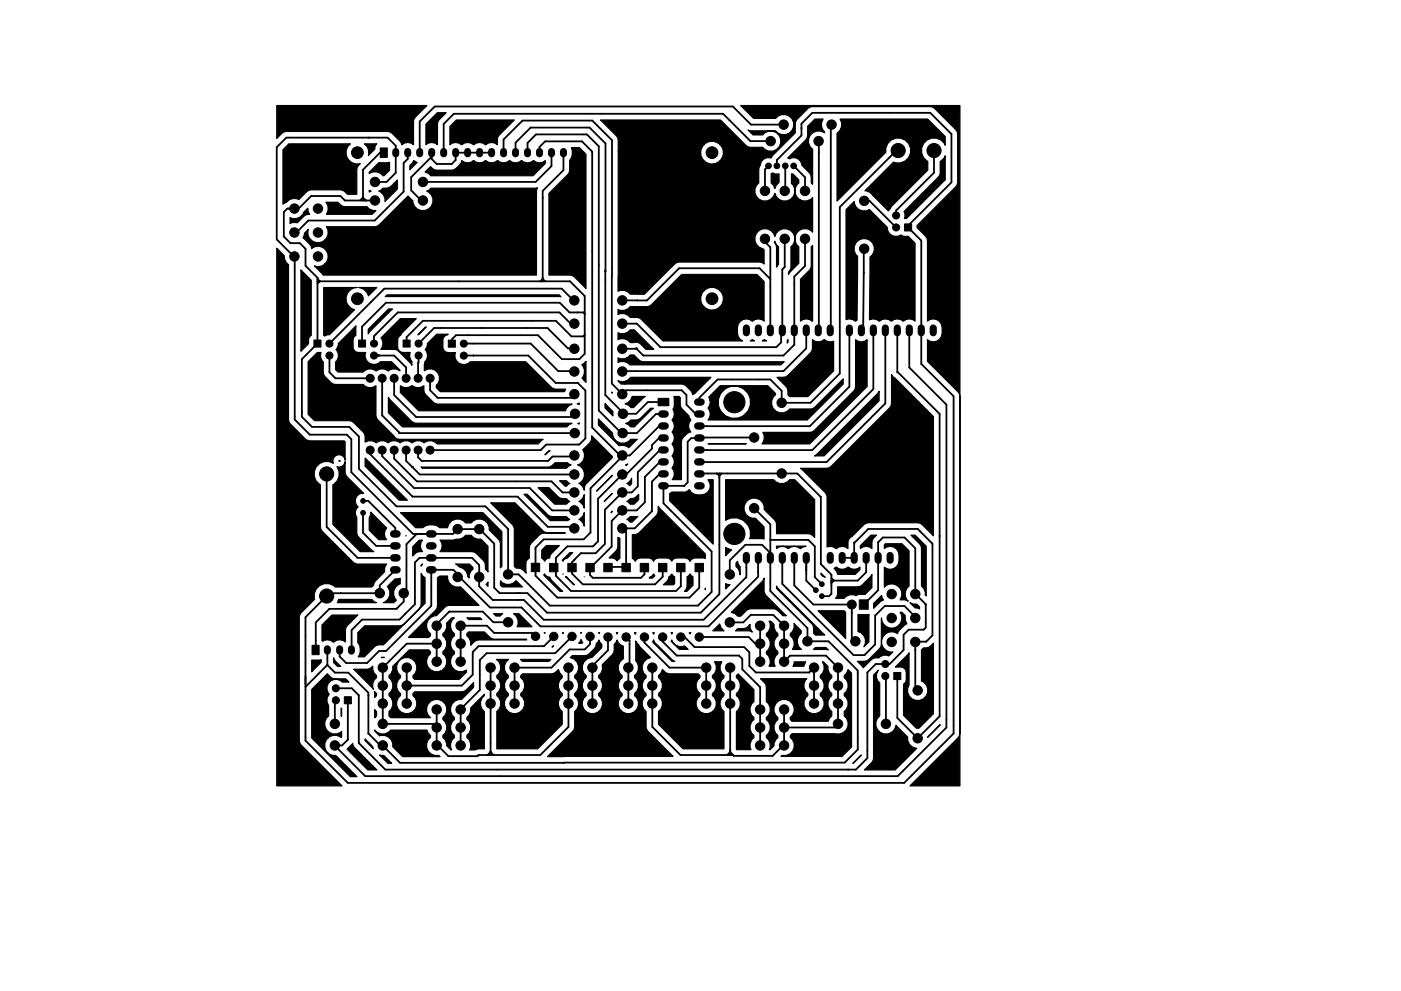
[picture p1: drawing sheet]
<svg xmlns="http://www.w3.org/2000/svg" width="297mm" height="210mm" viewBox="0 0 297 210" stroke-linecap="round" stroke-linejoin="round" font-family="sans-serif">
<g fill="#000" stroke="#000" stroke-width=".21">
<path d="M80.6 31.4h1.5v2h-1.5zM191.8 47.5h1.5v1.5h-1.5zM66.6 72.1h1.5v1.5h-1.5zM76 72.1h1.5v1.5h-1.5zM85.5 72.1h1.5v1.5h-1.5zM95 72.2h1.5v1.5h-1.5zM139.5 84.5h2.3v1.6h-2.3zM112.6 119.5h1.8v1.8h-1.8zM116.5 119.5h1.8v1.8h-1.8zM120.4 119.5h1.8v1.8h-1.8zM124.2 119.5h1.8v1.8h-1.8zM128 119.5h1.8v1.8h-1.8z"/>
<path d="M131.9 119.5h1.7v1.8h-1.7zM135.7 119.5h1.8v1.8h-1.8zM139.6 119.5h1.8v1.8h-1.8zM143.5 119.5h1.7v1.8h-1.7zM147.4 119.5h1.7v1.8h-1.7zM66.2 136.9h1.5v2h-1.5zM182.2 127.3h1.9v2h-1.9zM73 147.8h1.5v1.5h-1.5zM189.5 142.7h1.5v1.5h-1.5z"/>
<circle cx="75.8" cy="32.4" r="1.25"/>
<circle cx="79.5" cy="38.6" r="1"/>
<circle cx="89.7" cy="38.6" r="1"/>
<circle cx="151" cy="32.4" r="1.25"/>
<circle cx="162.9" cy="35.2" r=".6"/>
<circle cx="163.4" cy="29.9" r="1"/>
<circle cx="164.7" cy="35.2" r=".6"/>
<circle cx="166.1" cy="26.4" r="1"/>
<circle cx="166.5" cy="35.2" r=".6"/>
<circle cx="168.3" cy="35.2" r=".6"/>
<circle cx="173.6" cy="29.9" r="1"/>
<circle cx="176.3" cy="26.4" r="1"/>
<circle cx="190.4" cy="31.9" r="1.5"/>
<circle cx="198" cy="31.9" r="1.5"/>
<circle cx="62.4" cy="54.4" r="1"/>
<circle cx="62.4" cy="49.3" r="1"/>
<circle cx="62.4" cy="44.3" r="1"/>
<circle cx="67.4" cy="49.3" r="1"/>
<circle cx="67.4" cy="54.4" r="1"/>
<circle cx="67.4" cy="44.3" r="1"/>
<circle cx="79.5" cy="42.5" r="1"/>
<circle cx="89.7" cy="42.5" r="1"/>
<circle cx="162.2" cy="50.7" r="1"/>
<circle cx="162.2" cy="40.5" r="1"/>
<circle cx="166.4" cy="50.7" r="1"/>
<circle cx="166.4" cy="40.5" r="1"/>
<circle cx="170.7" cy="40.5" r="1"/>
<circle cx="170.7" cy="50.7" r="1"/>
<circle cx="183.2" cy="52.8" r="1"/>
<circle cx="183.2" cy="42.6" r="1"/>
<circle cx="190" cy="48.3" r=".75"/>
<circle cx="190" cy="45.7" r=".75"/>
<circle cx="69.8" cy="75.4" r=".75"/>
<circle cx="69.8" cy="72.9" r=".75"/>
<circle cx="75.8" cy="63.4" r="1.25"/>
<circle cx="79.3" cy="75.4" r=".75"/>
<circle cx="79.3" cy="72.9" r=".75"/>
<circle cx="88.7" cy="72.9" r=".75"/>
<circle cx="88.7" cy="75.4" r=".75"/>
<circle cx="98.3" cy="75.5" r=".75"/>
<circle cx="98.3" cy="72.9" r=".75"/>
<circle cx="121.8" cy="63.7" r="1"/>
<circle cx="121.8" cy="74" r="1"/>
<circle cx="121.8" cy="68.7" r="1"/>
<circle cx="121.8" cy="78.8" r="1"/>
<circle cx="131.9" cy="63.7" r="1"/>
<circle cx="131.9" cy="74" r="1"/>
<circle cx="131.9" cy="68.7" r="1"/>
<circle cx="131.9" cy="78.8" r="1"/>
<circle cx="151" cy="63.4" r="1.25"/>
<circle cx="78.5" cy="95.5" r=".85"/>
<circle cx="78.5" cy="80.3" r=".85"/>
<circle cx="81" cy="95.5" r=".85"/>
<circle cx="81" cy="80.3" r=".85"/>
<circle cx="83.6" cy="95.5" r=".85"/>
<circle cx="83.6" cy="80.3" r=".85"/>
<circle cx="86.1" cy="80.3" r=".85"/>
<circle cx="86.1" cy="95.5" r=".85"/>
<circle cx="88.6" cy="95.5" r=".85"/>
<circle cx="88.6" cy="80.3" r=".85"/>
<circle cx="91.2" cy="95.5" r=".85"/>
<circle cx="91.2" cy="80.3" r=".85"/>
<circle cx="121.8" cy="96.6" r="1"/>
<circle cx="121.8" cy="83.6" r="1"/>
<circle cx="121.9" cy="91.9" r="1"/>
<circle cx="121.9" cy="87.8" r="1"/>
<circle cx="131.9" cy="96.6" r="1"/>
<circle cx="131.9" cy="83.6" r="1"/>
<circle cx="132" cy="91.9" r="1"/>
<circle cx="132.1" cy="87.8" r="1"/>
<circle cx="155.7" cy="85.3" r="2.25"/>
<circle cx="159.9" cy="92.8" r="1"/>
<circle cx="165.7" cy="85.5" r="1"/>
<circle cx="69.3" cy="100.6" r="1.5"/>
<circle cx="77" cy="106.3" r=".5"/>
<circle cx="77" cy="108.8" r=".5"/>
<circle cx="97" cy="112.3" r="1"/>
<circle cx="101.6" cy="112.3" r="1"/>
<circle cx="121.8" cy="100.7" r="1"/>
<circle cx="121.8" cy="104.5" r="1"/>
<circle cx="121.8" cy="112.1" r="1"/>
<circle cx="121.8" cy="108.3" r="1"/>
<circle cx="131.9" cy="108.3" r="1"/>
<circle cx="131.9" cy="100.7" r="1"/>
<circle cx="131.9" cy="112.1" r="1"/>
<circle cx="131.9" cy="104.5" r="1"/>
<circle cx="155.7" cy="113.3" r="2.25"/>
<circle cx="159.9" cy="107.8" r="1"/>
<circle cx="165.7" cy="100.5" r="1"/>
<circle cx="69.3" cy="126.5" r="1.5"/>
<circle cx="80.5" cy="125.9" r="1"/>
<circle cx="85.6" cy="125.9" r="1"/>
<circle cx="92.6" cy="132.8" r="1"/>
<circle cx="92.6" cy="136.6" r="1"/>
<circle cx="97" cy="122.4" r="1"/>
<circle cx="97.7" cy="132.8" r="1"/>
<circle cx="97.7" cy="136.6" r="1"/>
<circle cx="101.6" cy="122.4" r="1"/>
<circle cx="107.7" cy="121.9" r="1"/>
<circle cx="107.7" cy="132" r="1"/>
<circle cx="113.5" cy="135" r=".89"/>
<circle cx="117.4" cy="135" r=".89"/>
<circle cx="121.3" cy="135" r=".89"/>
<circle cx="125.1" cy="135" r=".89"/>
<circle cx="128.9" cy="135.2" r=".89"/>
<circle cx="132.8" cy="135.2" r=".89"/>
<circle cx="136.6" cy="135.2" r=".89"/>
<circle cx="140.5" cy="135.2" r=".89"/>
<circle cx="144.4" cy="135.2" r=".89"/>
<circle cx="148.3" cy="135.2" r=".89"/>
<circle cx="154.7" cy="132.1" r="1"/>
<circle cx="154.7" cy="121.9" r="1"/>
<circle cx="161.2" cy="136.6" r="1"/>
<circle cx="161.2" cy="132.8" r="1"/>
<circle cx="166.2" cy="136.6" r="1"/>
<circle cx="166.2" cy="132.8" r="1"/>
<circle cx="171.2" cy="136.1" r="1"/>
<circle cx="173" cy="125.2" r=".5"/>
<circle cx="174.2" cy="126.5" r=".5"/>
<circle cx="174.2" cy="123.9" r=".5"/>
<circle cx="180.6" cy="128.3" r=".95"/>
<circle cx="181.4" cy="136.1" r="1"/>
<circle cx="189.1" cy="136.2" r="1"/>
<circle cx="189.1" cy="131.1" r="1"/>
<circle cx="189.1" cy="126" r="1"/>
<circle cx="194.1" cy="131.1" r="1"/>
<circle cx="194.1" cy="126" r="1"/>
<circle cx="194.1" cy="136.2" r="1"/>
<circle cx="71" cy="158.2" r="1"/>
<circle cx="71" cy="153.6" r="1"/>
<circle cx="71.2" cy="146" r=".75"/>
<circle cx="71.2" cy="148.6" r=".75"/>
<circle cx="81.2" cy="153.6" r="1"/>
<circle cx="81.2" cy="149.3" r="1"/>
<circle cx="81.2" cy="141.6" r="1"/>
<circle cx="81.2" cy="145.5" r="1"/>
<circle cx="81.2" cy="158.2" r="1"/>
<circle cx="86.2" cy="141.6" r="1"/>
<circle cx="86.2" cy="145.5" r="1"/>
<circle cx="86.2" cy="149.3" r="1"/>
<circle cx="92.6" cy="158.2" r="1"/>
<circle cx="92.6" cy="140.4" r="1"/>
<circle cx="92.6" cy="150.5" r="1"/>
<circle cx="92.6" cy="154.3" r="1"/>
<circle cx="97.7" cy="140.4" r="1"/>
<circle cx="97.7" cy="150.5" r="1"/>
<circle cx="97.7" cy="154.3" r="1"/>
<circle cx="97.7" cy="158.2" r="1"/>
<circle cx="104" cy="145.5" r="1"/>
<circle cx="104" cy="141.6" r="1"/>
<circle cx="104" cy="149.3" r="1"/>
<circle cx="109.1" cy="141.6" r="1"/>
<circle cx="109.1" cy="145.5" r="1"/>
<circle cx="109.1" cy="149.3" r="1"/>
<circle cx="120.5" cy="141.6" r="1"/>
<circle cx="120.5" cy="145.5" r="1"/>
<circle cx="120.5" cy="149.3" r="1"/>
<circle cx="125.6" cy="149.3" r="1"/>
<circle cx="125.6" cy="141.6" r="1"/>
<circle cx="125.6" cy="145.5" r="1"/>
<circle cx="133.2" cy="141.6" r="1"/>
<circle cx="133.2" cy="145.5" r="1"/>
<circle cx="133.2" cy="149.3" r="1"/>
<circle cx="138.3" cy="149.3" r="1"/>
<circle cx="138.3" cy="141.6" r="1"/>
<circle cx="138.3" cy="145.5" r="1"/>
<circle cx="149.7" cy="141.6" r="1"/>
<circle cx="149.7" cy="149.3" r="1"/>
<circle cx="149.7" cy="145.5" r="1"/>
<circle cx="154.8" cy="141.6" r="1"/>
<circle cx="154.8" cy="149.3" r="1"/>
<circle cx="154.8" cy="145.5" r="1"/>
<circle cx="161.2" cy="140.4" r="1"/>
<circle cx="161.2" cy="150.5" r="1"/>
<circle cx="161.2" cy="154.3" r="1"/>
<circle cx="161.2" cy="158.2" r="1"/>
<circle cx="166.2" cy="140.4" r="1"/>
<circle cx="166.2" cy="150.5" r="1"/>
<circle cx="166.2" cy="154.3" r="1"/>
<circle cx="166.2" cy="158.2" r="1"/>
<circle cx="172.6" cy="149.3" r="1"/>
<circle cx="172.6" cy="145.5" r="1"/>
<circle cx="172.6" cy="141.6" r="1"/>
<circle cx="177.7" cy="153.6" r="1"/>
<circle cx="177.7" cy="141.6" r="1"/>
<circle cx="177.7" cy="145.5" r="1"/>
<circle cx="177.7" cy="149.3" r="1"/>
<circle cx="187.7" cy="143.4" r=".75"/>
<circle cx="187.7" cy="140.9" r=".75"/>
<circle cx="187.8" cy="153.6" r="1"/>
<circle cx="194.6" cy="146.5" r="1"/>
<circle cx="194.6" cy="156.6" r="1"/>
</g>
<g fill="none" stroke="#000" stroke-width="1.5">
<path d="M83.9 32.1v.5M86.4 32.1v.5M89 32.1v.5M91.5 32.1v.5M94.1 32.1v.5M96.6 32.1v.5M99.1 32.1v.5M101.7 32.1v.5M104.2 32.1v.5M106.8 32.1v.5M109.3 32.1v.5M111.8 32.1v.5"/>
<path d="M114.4 32.1v.5M116.9 32.1v.5M119.5 32.1v.5M158.2 69.6v1M160.8 69.6v1M163.3 69.6v1M165.9 69.6v1M168.4 69.6v1M170.9 69.6v1M173.5 69.6v1M176 69.6v1M180.1 69.6v1"/>
<path d="M182.6 69.6v1M185.2 69.6v1M187.7 69.6v1M190.2 69.6v1M192.8 69.6v1M195.3 69.6v1M197.9 69.6v1M158.2 117.9v1M160.8 117.9v1M163.3 117.9v1M165.9 117.9v1M168.4 117.9v1"/>
<path d="M170.9 117.9v1M176 117.9v1M178.6 117.9v1M181.1 117.9v1M183.6 117.9v1M186.2 117.9v1M188.7 117.9v1M69.4 137.7v.5M72 137.7v.5M74.5 137.7v.5"/>
</g>
<g fill="none" stroke="#000" stroke-width="1.6">
<path d="M140.3 87.8h.7M140.3 90.4h.7M140.3 92.9h.7M140.3 95.5h.7M140.3 98h.7M147.9 87.8h.7M147.9 90.4h.7M147.9 92.9h.7M147.9 95.5h.7M147.9 98h.7M147.9 85.3h.7M83.5 113.3h.7"/>
<path d="M83.5 115.8h.7M83.5 118.4h.7M91.1 113.3h.7M91.1 115.8h.7M91.1 118.4h.7M140.3 100.5h.7M140.3 103.1h.7M147.9 100.5h.7M147.9 103.1h.7M83.5 120.9h.7M91.1 120.9h.7"/>
</g>
<g fill="#000">
<circle cx="134.9" cy="73.9" r=".19"/>
<circle cx="71.9" cy="97.8" r=".19"/>
<circle cx="87.4" cy="99.1" r=".19"/>
<circle cx="89.4" cy="97.8" r=".19"/>
<circle cx="171.2" cy="136.1" r=".19"/>
</g>
<g fill="none" stroke="#000" stroke-width=".38">
<path d="M79.5 38.6h2.5l1.9-1.9v-5.8l-1.7-1.7h-21.5l-2 2v19.6l3.5 3.6h.3v34.6l3.2 3.2h7.8l1 1v7l13.1 13.1h8.4l1-1M81.4 32.4h-.8l-3.6 3.6v6.5M86.4 32.4v1.3l-.8 .9v6.1l-6.2 6.1h-14l-2.6 2.5h-.4M91.5 33.2l-4.3 4.4v2.8l2.1 2.1h.4M91.5 32.4v1.3l1.1 1.1h3.2l.8-.8v-1.6h7.6M106.8 32.4v-2.8l4-4h14.8l4.2 4.2-.1 51.6 2.2 2.2 .9-.8h11.7l1 1v2l2.1 2.1M109.3 32.4v-2.1l3.2-3.2h12.5l3.4 3.3-.1 27.1M111.8 32.4v-2.1l1.8-1.8h10.8l2.6 2.5v56.1l4.7 4.8h3.3l4.1-4.1h1.6M114.4 32.4v-1.2l1.2-1.2h7.8l2.2 2.2v58.5l5.9 5.9h2l6.3-6.2h.9M116.9 32.4v2.8l-3.3 3.4h-23.9M119.5 32.4v3.7l-4.4 4.4v19.2M162.9 35.2l-.7 .7v4.6"/>
<path d="M163.4 29.9h-4.3l-5.8-5.8h-57.1l-2.1 2.2v6.1M164.7 35.2v-1.2l5.2-5.3v-2.5l2.3-2.3h25l4.5 4.5v10.3l-9.2 9.2v.4l2.8 2.7v26.2l6.9 6.9v71.5l-10.5 10.5h-118l-8.9-9v-26.2l5.1-5h10.6v-1.7l3.3-3.3M166.1 26.4h-6.9l-3.8-3.8h-63.2l-3.2 3.2v6.6M166.5 35.2v4.9l-.4 .4M168.3 35.2l2.4 2.4v2.9M173.6 29.9v40.1l-.1 .1M176.1 27.4v42.6l-.1 .1M190.4 31.4l-12.3 12.5v35.3l-6.3 6.3h-6.1v-2.6l-2.4-2.4h-11.2l-3.8 3.9v.9M198 31.4v5.2l-8 8.1v1M61.2 44.3h-.3l-.7 .7v5.2l1.4 1.4h2l1.2 1.2v3.6l2.6 2.6v.2M61.2 44.3h.1M62.5 44.2l-1.3 .1"/>
<path d="M62.6 44.2h.3M67.3 59.7h53.6l3.1 3.1v12.3l-1.2 1.1h-3.7l-5.1-5.1h-17.3l-.9 .9v.9M76.5 42.5h3.1M77.5 42.4v.1M77.6 42.5l-.6-.6-.7 .6h-3.2l-.9-.9h-6.2l-2.7 2.7h-.9M114.6 59.7l.5-.5 .5 .5M127 56.3h.1M128.3 57.3v26.5l3.8 3.8v.2h2.8l2.5-2.5h3.3M161.5 50.7l1.8 1.8v17.6M163.3 59.2l-2.3-2.3h-17l-6.8 6.8h-5.3M166.1 50.7l-.2 .2M166.4 50.7v6l-.5 .5v12.9"/>
<path d="M170.7 50.7v5.7l-2.3 2.3v14.4l-2.3 2.3h-29.7l-1.5-1.5-3 .1M183.1 57.9l-.1 11.8-.4 .4M183.2 52.8l-.1 5.1M183.2 42.6h1.1l5.7 5.7-.5-.6M67.3 60.2l.5-.5-.5-.5v13.7l-3.3 3.3v12.2l2.1 2.2h7.9l2.1 2v6.9l8 7.9h18.8l4.8 4.8v9.7h2.2l6.7 6.6h31.4l2.9-2.9v-8.6l-10.2-10.2v-3.7h4.4M69.8 75.4v3.6l1.3 1.3h7.4M79.3 75.4h4.3l2.5 2.6v2.3M80.3 75.4h.1M80.4 75.4h.1M88.7 72.9l3.3-3.3h24.1l4.3 4.3 1.4 .1M88.7 75.4l-.1 4.9M98.3 75.5l13.7-.1 5.8 5.9h4.8"/>
<path d="M98.3 72.9h14.2l5.9 5.8 3.4 .1M120.9 68.6l-2.3-2.3h-34.3l-5 5v1.6M121.8 63.7h-.2l-2.5-2.5h-37.6l-11.7 11.7M123.9 66.6l-.2-.3h-3l-2-2.1h-36.9l-5 5.1v3.6M124 71.1l-.3 .3h-2.5l-3.3-3.3h-28.2l-3.5 3.4v1.4M131.9 68.7h3.1l5 5M165.6 69.8v2.8l-1 1.1h-24.6M170.9 70.1v3.8l-4.8 4.8-34.2 .1M180.3 70.4l-.2-.3v11.9l-8.4 8.4h-23.4M185.2 70.1v12.4l-13 13h-23.9M187.7 70.1v15.5l-12.4 12.4h-27M190.2 70.1v8.9l9 8.8v64.2l-4.6 4.6"/>
<path d="M192.8 70.1v7.9l7.9 7.8v68.5l-10.4 10.4h-112.9l-6.4-6.5h1.5l1.3-1.3-.1-8.3M78.5 95.5v.9l9 9h22.2l6.4 6.4h5.3l.4 .3M81 80.3v7.8l3.7 3.8h37.2M81 95.5v1.3l6.8 6.7h24.5l4.8 4.8h4.7M83.6 95.5v1.8l4.8 4.8h28.5l2.4 2.4h2.5M83.6 80.3v3.5l4.6 4.7h33.6M86.1 95.5v2.3l2.9 2.9h32.8M88.6 95.5v1.5l.8 .8h26.8l.9-.9h4.7M91.2 80.3v2.5l1.6 1.6h29M122.5 81.3l1.6 1.6v10.1l-1.3 1.3h-7l-1.2 1.2h-23.4M131.9 96.9l-6.7 6.7v9.4l-1.4 1.4h-8.5l-1.8 1.8v6l4.7 4.6h28l2.1-2.1v-4.3M132 84.3l-.1 .1"/>
<path d="M132.5 92.5h.1M140.7 92.9h-1l-1.5 1.5v.8l-5.4 5.5h-.9l-5.1 5.1v9l-1.1 1.1h-5.4l-2.4 2.5v3.8l3.2 3.2h22.2l1.1-1v-4M140.7 98h-.8l-3.2 3.2v5.4l-1.7 1.7h-3.1l-2.2 2.2v5.5l-4.6 4.4v1.6l.6 .6h10.2l.7-.7v-1.5M140.7 95.5h-.7l-4.8 4.7v3l-1.3 1.3h-2l-3.7 3.7v7.2l-1.9 2h-3.1M159.8 93l.1-.2h-11.5l-.2 .2h-1.6l-.8 .7v8.7l-.8 .7M69.3 100.6v11.2l6.5 6.6h8M77 108.8v4.2l2.8 2.8h4M77 106.3h1.1l5.7 5.7v1.5M77 108.8h.1M83.1 113.3h.7M88.4 113.3l-2.2 2.2v9.8l-.6 .6v1.7l-1.5 1.6h-14.3l-2.9 2.9v5.8M97 112.3v.1"/>
<path d="M101.6 112l-.3 .3h-4.3M121.8 118.7v.1M123.2 117.3l-1.9 2v2.4l2.3 2.3h15.3l1.6-1.6v-2M140.7 100.5h-.8l-1.7 1.7v6.2l-3.6 3.7h-2.7l.9 .8v7.5M148.3 100.5h20.7l5 5v14.2l2.3 2.2v4.1l-.5 .5h-1.6M152 100.5l.5 .5 .4-.5M152.5 100.5v25.5l-3.9 4h-32.6l-4.2-4.2h-5.9l-1.1-1.1v-9.4l-3.2-3M158.2 118.4v4.1l-9 9h-33.9l-4.2-4.2h-6.6l-2.9-2.9v-2M159.9 107.8l3.4 3.5v14.1l7.9 7.9v2.8h4.5l6.1 6.2 .1 16.7-2.8 2.8-94.3 .1-3.6-3.7M160.8 118.4l-.1 4-10.5 10.5h-35.6l-4-4h-6.7l-6.5-6.5M163.3 117.3l-1.7-1.7h-3.6l-3.3 3.3v3M163.3 114.5h8.1l1.4 1.4-.1 6.5 1.5 1.5"/>
<path d="M165.9 118.4v5.5l15.1 15.1h2.3l2.2-2.3v-6.1l2.1-2h4.2l2.3 2.3v.2M168.4 118.4v5.8l4.1 4.1h8.1v7l.8 .8M170.9 118.4v4.8l2.1 2M181.1 115.1v3.3h-2.5M181.1 115.2l3-3h10.5l3.1 3.2v19.4l-1.3 1.3h-2.3v9.9l.5 .5M183.8 118.9l-.2-.5v3l-1.7 1.8h-5.6M195.1 112.8h.1M69.3 126.5v1M69.4 137.9v3.2l1.6 1.6h2.8l4.3 4.3v8.6l2.5 2.6h.6M72.3 125.9h.1M92.6 136.6h-6.4l-5 5v12h10.6l.8 .7M95.3 129.8h7.1l2.2 2.2h3.1"/>
<path d="M95.3 129.7l-2.7 2.7v8h-.3M97 123v-1.2l-.9-.9h-4.7v7.6l-9.6 9.6h-1.4l-2.6 2.6h-4.4l-1.4-1.4v-1.4M97 122.4h.7M101.6 122.2v-2.3l-1.5-1.5h-11.1l-1 1v8.8l-3.3 3.3h-7.9l-2.3 2.2v4.2M109.7 125.8h.1M113.5 135l-.7-.7h-8l-1.6-1.5h-5.5v7.6M117.4 135l-2.1 2.1h-13.8l-1.3 1.2v4.8l-2.3 2.4h-11.7M121.3 135l-3.6 3.6h-14.5l-1.5 1.4v6.4l-4 4.1v7.7M125.1 135v1.7l-1.1 1.1h-3.2l-3.9 3.8h-7.8v7.7M125.5 120.3v.9M128.9 135.2v2.8l-3.3 3.3v8M129.7 120.3h3.8"/>
<path d="M132.8 135.2l.7 .7v5.5l-.3 .2v7.7M136.6 135.2v1.1l5.3 5.3h7.8v7.7M140.5 135.2v.9l3 3h13.2l.7 .7v2.2l3.8 3.8v12.4M144.4 135.2h.7l2.2 2.1h10.5l1.1 1.1v2.9l1.4 1.4h11.3l1-1.1v7.7M148.3 135.2h10.4l1.5 1.4h1l-.3 .2M154.7 132.1h2.9l1.6-1.6h4.8l2.2 2.3v7.6l1.3-1.3h7.6l2.6 2.5v12l-.8 .7h-10.7M161.2 132.8v7.6M176.3 122.7l.5 .5-.5 .5M194.1 126l2.2 2.2v5l-.5 .4h-3.1l-1.1 1.1v3.2l-3 3h-2.9l-1.8 1.8v18.2l-2.4 2.4h-99.8l-5.6-5.6v-10.2l-1.5-1.5h-3.4M194.1 126.6v-10.3l-2.3-2.3h-4.6l-1 1.1v10.1l-3.1 3.1M67.5 143h.1M69.4 141.1l-4.6 4.6"/>
<path d="M71.2 148.6l-.2 .2v4.8l.2-.3M81.2 158.2h.1M86.2 141.6v7.7M92.6 150.5v7.7h.2l2.3 2.2h6.1l.3-.2M104 141.6v18.6M120.5 141.6v12.6l-5.9 6h-13.1M138.3 141.6v12.6l6 6h11.1M154.8 141.6v18.6M166.2 150.5v7.7h-.2l-2.2 2.2h-8.2l-.8-.8-.6 .6M181.8 142.9h.1M187.7 143.4l.1 .2v10M190.2 143.4v8.9l4.4 4.3"/>
<path d="M194.6 156.6h.2M103.4 160.2l.6-.6 .6 .6"/>
</g>
<g fill="#000" stroke="#000" stroke-width=".25">
<path d="M60 31.8l1.3-1.3h13l-.5 .5a2.42 2.42 0 0 0 0 2.7l.6 .7a2.55 2.55 0 0 0 2 .3 1.59 1.59 0 0 0-.8 1.3v5.2h-1.9l-1-.8-.5-.1h-6.2l-1 .4-1.6 1.6a2.06 2.06 0 0 0-2.7 .7l-.7 .3zM77.3 30.5h2.6a1.18 1.18 0 0 0-.4 1.1l-1.4 1.4 .1-.1a2.42 2.42 0 0 0-.4-1.9zM78.3 36.6l2-2.1 2.3-.1v1.7l-1.2 1.2h-.2a2.11 2.11 0 0 0-2.9-.5zM58.7 22.4h31.8l-2.7 2.9-.1 5.4a1.81 1.81 0 0 0-2.5 0l-.4-.7-1.7-1.7-.9-.4h-21.5l-.9 .4-1.1 1.1zM87.7 34.1l.8 .4-1.6 1.5v-.9a1.39 1.39 0 0 0 .8-1zM92.7 23.9h1.9l-1.8 1.9-.1 4.9a1.8 1.8 0 0 0-2.4 0v-4.4zM95.4 26.8l1.4-1.3h12.2l-3.2 3.2-.4 .9v1.1a1.82 1.82 0 0 0-2.4 0 1.83 1.83 0 0 0-2.6 0 1.83 1.83 0 0 0-2.5 0 1.82 1.82 0 0 0-2.5 0zM91.3 35.4l.8 .6 .5 .1h3.2a2.8 2.8 0 0 0 2.1-2 1.82 1.82 0 0 0 2.5-.1 1.83 1.83 0 0 0 2.6 0 1.83 1.83 0 0 0 2.5 0 1.83 1.83 0 0 0 2.5 0 1.83 1.83 0 0 0 2.6 0 1.83 1.83 0 0 0 2.5 0 1.82 1.82 0 0 0 2.5 .1v.6l-2.6 2.6h-21.6l-.5-.5-.8-.3zM121.2 31.3h1.6l1.4 1.4v28.5l-2.8-2.7-5-.1v-17.3l4.3-4.5 .1-2.6a2.68 2.68 0 0 0 .4-2.7zM163.5 36.8l.3-.1 .6 .2h.8v1.8l-.6 .6-.3 .7-.3-.7-.5-.5zM171.2 26.8l1.6-1.5h1.7a2.06 2.06 0 0 0 .3 2.7v.2a2.15 2.15 0 0 0-3 .5 2.15 2.15 0 0 0 .5 3v7.4l-.3-.3a2.69 2.69 0 0 0-.4-2.1l-1.6-1.6a1.71 1.71 0 0 0-2.6-1.4l-.4-.2 4.1-4.3zM200.4 33.1v5l-8.2 8.3h-.4l.1-1.1-.2-.4 7.5-7.8 .1-2.9 1-.8z"/>
<path d="M178.1 25.3h18.6l3.7 3.7v1.8a2.65 2.65 0 0 0-4.2-.8 2.65 2.65 0 0 0 .5 4.2v1.9l-7.6 7.6-.7 1.1-3.3-3.2a1.94 1.94 0 0 0-1.7-1.1l6.1-6.1a2.66 2.66 0 0 0 3.5-2 2.66 2.66 0 0 0-2.5-3.2 2.66 2.66 0 0 0-2.7 3.1l-10.3 10.4v-14.4a2.14 2.14 0 0 0 .6-3zM58.7 52.7l1.6 1.6v.5l.3 .8 .6 .6 .1 33.3 3.9 3.9 7.8 .1 .2 .2v3.9a1.31 1.31 0 0 0-1.7-1.1 1.31 1.31 0 0 0-.8 1.8 2.66 2.66 0 0 0-3.7 .9 2.66 2.66 0 0 0 .9 3.6v9l.4 .9 7 6.9 6.7 .1-.4 .5v1.1l-2 2-.4 .9-.4 .3h-7.7a2.62 2.62 0 0 0-3.2-.3 2.62 2.62 0 0 0-1.2 3l-2.9 2.8-.3 .9v26.2l.3 1 8.7 8.6h-13.8zM63.8 57.3l2.2 2.2v11.7a1.48 1.48 0 0 0-.6 1.7l-1.6 1.6zM61.5 46.2a2.05 2.05 0 0 0 2.9-1.2l.9-.8 .1 .8 .2 .5-.7 .1-.5 .3-1.4 1.4-1-.1-.5 .2zM69.1 42.9h2.5l1 .9 .5 .1h4.7l.5 .4 .8 .4h.6l-.8 .8h-9.7a2.25 2.25 0 0 0-.1-2.6zM78.3 40.4l.4 .2-.4 .2zM80.3 40.6l.9-.7 1.3-.1 1.8-1.6v1.9l-2.7 2.6a1.99 1.99 0 0 0-1.3-2.1zM64.5 49.5l.9-.9-.1 .6 .1 .8 .2 .5 .6 .6a2.17 2.17 0 0 0 2.4 0l.6-.6a2.35 2.35 0 0 0 0-2.4l10.7-.1 6.6-6.4 1 1a2.14 2.14 0 0 0 3.4 1.7 2.14 2.14 0 0 0-.4-3.7l.9-.7 22.6-.1-.3 .7v17.9h-45.2l-1.8-2 .6 .2 .8-.1 .5-.3 .6-.6a2.17 2.17 0 0 0 0-2.4l-.6-.6a2.25 2.25 0 0 0-2.5 .1l-.4-.8-1.5-1.4zM131 65.7a2.02 2.02 0 0 0 2.6-.7l1.5 .1a3.7 3.7 0 0 0 4.5-1.9h8.9l.3 1.3 .8 .9a2.42 2.42 0 0 0 2.7 0l.7-.7a2.42 2.42 0 0 0 0-2.7l-.7-.6a2.42 2.42 0 0 0-2.7 0l-.8 .9-.3 .9h-8.9l4.9-5h16l1.5 1.5v8.4a1.82 1.82 0 0 0-2.5 .1 1.88 1.88 0 0 0-2-.4 1.88 1.88 0 0 0-1.1 1.7 2.35 2.35 0 0 0 1 2.8h-16.8l-4.6-4.6-1-.4h-1.4a2.03 2.03 0 0 0-2.6-.6zM164.3 51.2l.3 .7 .5 .5v3.7l-.5 .6v-4.2l-.1-.6-.3-.5zM179.4 44.5l1.7-1.7a2.11 2.11 0 0 0 3.2 1.7l3.8 3.7a1.87 1.87 0 0 0 2.9 1.7l.8 .3h.8l1.4 1.4v16.5a1.82 1.82 0 0 0-2.5 .1 1.84 1.84 0 0 0-2.5 0 1.84 1.84 0 0 0-2.6 0 1.79 1.79 0 0 0-2.1-.3l.2-13.3a2.16 2.16 0 0 0 .4-3.2 2.16 2.16 0 0 0-3.1-.2 2.16 2.16 0 0 0 0 3.2l-.1 13.5-.3 .3-.6-.4-.7-.1-.7 .1zM65.3 76.7l2-1.9h.8a1.71 1.71 0 0 0 .4 2v2.2a3.6 3.6 0 0 0 2.6 2.6h5.9a1.91 1.91 0 0 0 2.7 .2l.1 6.8 3.7 3.9a1.26 1.26 0 0 0 1.2 .7h30.5l-1.1 1h-21.4a1.9 1.9 0 0 0-2.8-.2 1.88 1.88 0 0 0-2.5 0 1.88 1.88 0 0 0-2.6 0 1.88 1.88 0 0 0-2.5 0 1.88 1.88 0 0 0-2.5 0 1.9 1.9 0 0 0-2.4-.2l-.1-1.7-2.7-2.7-7.9-.1-1.4-1.4z"/>
<path d="M75.5 69.1l-.1 2.1-.2 .1a3 3 0 0 0 0 3.1 3 3 0 0 0 2.3 .4 1.87 1.87 0 0 0 .8 2.2 1.87 1.87 0 0 0 2.3-.3h2.4l1.8 1.8v.2a1.9 1.9 0 0 0-2.5 0 1.88 1.88 0 0 0-2.5 0 1.9 1.9 0 0 0-2.8 .2h-5.3l-.5-.5v-1.6a1.79 1.79 0 0 0 0-2.6l.5-.9v-.4zM68.6 61h7.1l-1 .2-.9 .8a2.42 2.42 0 0 0 0 2.7l.6 .7 .8 .3-5.3 5.3-1.1 .3-.2-.1zM76.1 61h3.8l-1.8 1.8-.3-.8-.7-.6zM82.4 65.5h.8l-4.8 4.9-.3 .4v-.9zM84.9 67.6h3.4l-3.6 3.7a3 3 0 0 0-.1 3.1 3 3 0 0 0 2.4 .4 1.83 1.83 0 0 0 .4 2l-.1 .7-.3-.5-2.9-2.8-3.4-.1a1.79 1.79 0 0 0 .1-2.4zM90.2 69.4h.2l-1.6 1.6h-.2zM92.6 70.9h2.4l-.1 .1a1.11 1.11 0 0 0-1 1.2v1.5a1.15 1.15 0 0 0 1.1 1.1h1.6a1.87 1.87 0 0 0 .7 2.3 1.87 1.87 0 0 0 2.4-.4h11.8l5.4 5.5 .9 .4h2.1l-.2 .5h-26.4l-.8-.8v-.6a1.99 1.99 0 0 0 .2-2.7 1.99 1.99 0 0 0-2.7-.3l.1-1.8a1.91 1.91 0 0 0 0-2.7l.5-.9v-.4zM81.7 62.9l.3-.3h36.5l.4 .4zM131 75.9a2.03 2.03 0 0 0 2.6-.6h.8a2.91 2.91 0 0 0 2 1.4h29.9l-.7 .7h-32.1a1.99 1.99 0 0 0-2.5-.5zM131 70.6a2.03 2.03 0 0 0 2.6-.6h.9l4.1 4.1h-1.7l-1.5-1.4h-1.8a2.03 2.03 0 0 0-2.6-.6zM159.1 72.3l.4-.3 .5 .3zM161.6 72.3l.5-.3 .4 .3z"/>
<path d="M166.9 72.2l.2-.1v.5l-.2 .2zM172 52.4l.3-.3v16a2.18 2.18 0 0 0-2.6 0v-8.9l2.2-2.3zM172.3 72.1a1.82 1.82 0 0 0 2.5-.1l.5 .4 .7 .1 .7-.1v6.3l-5.4 5.4h-3.9l-.3-.3a2.17 2.17 0 0 0-.4-1.8l-2-1.9h1.4l.9-.4 4.9-4.9 .4-.9zM189 79.5l.3 .4 8.6 8.5v25.3l-1.8-1.8a2.23 2.23 0 0 0-1.5-1l-11 .1-3 2.8a1.29 1.29 0 0 0-.8 1.3v1.3a1.82 1.82 0 0 0-2.5 0l-.6-.3-.7-.2-.6 .1-.1-11.1-5.6-5.5h5.6l.9-.4 12.4-12.5 .4-.9zM77.4 97.2l9 8.9h-1.8l-7.2-7.2zM82.3 84.3l.3 .4 4.7 4.7 .9 .4h33.1l-.6 .3-.5 .5h-34.9l-3-3zM84.9 81.8a1.9 1.9 0 0 0 2.5 0 1.89 1.89 0 0 0 2.5 0l.1 1.5 .3 .4 1.6 1.6 .9 .4h28.5l-.6 .3-.6 .6-.2 .6h-31.1l-3.9-3.9zM115.5 96.5l.9-.9h.2zM89.3 99.1h26.9l.5-.1 1-.8h2.6l.8 .4-.5 .3-.5 .5h-30.6zM122.5 89.9l.3-.2v.3zM122.4 85.7l.4-.2v.4zM123.4 77.4l.8-.7v4.4l-.8-.9a2.02 2.02 0 0 0 0-2.8z"/>
<path d="M125.4 92.5l4.4 4.3v.3l-5.5 5.6-.3 .4-.1 .9-.3-.7-.9-.7a2.11 2.11 0 0 0 1.2-2.1 2.11 2.11 0 0 0-1.4-1.9 2.11 2.11 0 0 0 1-3.2 3.8 3.8 0 0 0 1.9-2.4zM129.7 83.2l.1 .2zM126.9 88.9l3 3a2.12 2.12 0 0 0 1.4 2 2.12 2.12 0 0 0 2.4-.7h1.4l-1.8 1.8a1.93 1.93 0 0 0-2-.4l-4.4-4.4zM128.3 85.6l1.7 1.7v.9l-1.7-1.6zM132.6 98.6l.5-.2-.3 .3zM134 84.1h2.8l-2.5 2.4h-.5l-.5-.5-.8-.3 .6-.3 .6-.6zM132.7 89.9l.6-.3 .5-.5 1.6-.1 2.5-2.4h.6l-4 4h-.8l-.5-.5zM142.9 84.1h1.1l.2 .3 .1 2 1.7 1.8 .5 .9a1.87 1.87 0 0 0 0 2.6 2.68 2.68 0 0 0-2 2v8.1h-2a1.83 1.83 0 0 0 0-2.5 1.85 1.85 0 0 0 0-2.6 1.85 1.85 0 0 0 0-2.5 1.85 1.85 0 0 0 0-2.5 1.85 1.85 0 0 0 0-2.6 1.78 1.78 0 0 0 .2-2.3 3.4 3.4 0 0 0 .2-2.7zM131 80.8a2.07 2.07 0 0 0 2.7-.7h17l-3.4 3.4-.5 .2a3.2 3.2 0 0 0-2.3-2.2h-12h-.8zM150.1 94.1l8.1 .1zM150.3 84.3l2.4-2.5h10.1l1.6 1.7v.3a2.15 2.15 0 0 0-.2 3.2 2.15 2.15 0 0 0 3.2-.2l4.9-.1 6.5-6.3v1.1l-7.6 7.6h-21.1a1.85 1.85 0 0 0 0-2.5l.4-.6v-1.1h1.8l.1 1.3a4 4 0 0 0 1.4 2 3.7 3.7 0 0 0 2.8 .5 4 4 0 0 0 2-1.4 3.7 3.7 0 0 0 .4-2.9 4 4 0 0 0-1.4-1.9 3.7 3.7 0 0 0-2.8-.5 4 4 0 0 0-2 1.4l-.5 1.5h-1.8zM181.4 72.1a1.8 1.8 0 0 0 2.4 0v9.9l-12.1 12.2h-10.2a2.02 2.02 0 0 0 .2-2.5l10.5-.1 8.8-8.6 .4-1z"/>
<path d="M186.4 83v2l-11.7 11.7h-2l.4-.3 13-12.9zM71.4 99a1.28 1.28 0 0 0 1.8-1.1l.1 2.8 3.8 3.9a1.62 1.62 0 0 0-1.7 1.1 1.62 1.62 0 0 0 .5 1.8 1.6 1.6 0 0 0-.3 2.3l.1 3.7 3.1 3.3 .5 .2h-2.9l-5.8-5.7v-8.4a2.61 2.61 0 0 0 .8-3.9zM78.6 108.7l3.4 3.3a1.83 1.83 0 0 0 0 2.5h-1.7l-2-2v-2.7l.3-.7zM87.5 116l1.4-1.4h.7a1.82 1.82 0 0 0 0 2.4 1.97 1.97 0 0 0-2.1 1zM93.3 114.6h2.7l.7-.2h.7l.8-.3 .5-.5h1.2l.5 .5 .8 .3h.8l1.5 1.5v5.5l-.6-.7a1.85 1.85 0 0 0-.4-1.7l-1.9-1.9-7.3-.1a1.82 1.82 0 0 0 0-2.4zM84.9 108.8h17.5l4 4v7.4l-.3 .3-.1-5.7-2.3-2.4a2.13 2.13 0 0 0-1.3-2.2 2.13 2.13 0 0 0-2.5 .7h-1.2a2.13 2.13 0 0 0-2.2-.7 2.13 2.13 0 0 0-1.6 1.8h-1.7a2.83 2.83 0 0 0-3.5 0h-1.6zM104 106.7h5.2l6.4 6.3 4.3 .1h-4.6l-.9 .4-2.1 2.2-.1 2.7-.4 .3a3.5 3.5 0 0 0-.2 2.9 2.06 2.06 0 0 0-2.2-1.1l-.4-.3-.1-8.5zM111.1 104.9h.7l4.8 4.6 3.5 .1 .7 .6-.4 .3h-3.7zM115.8 115.7h2.8l-1.7 1.7-.3 .4-.1 .6a1.13 1.13 0 0 0-1 .7l-.6-.7v-1.7zM114.1 103.4h2.3l2.4 2.3 1.3 .1 .7 .6-.7 .6h-2.5zM118.6 102h1.5l.7 .6-.7 .6h-.3zM120.8 117.2h.6l-1.1 1.2-.7 .3-.3 .4-.1-.2z"/>
<path d="M123.9 108.8v2.8l-.3-.7-.9-.7 .9-.7zM123.9 105v2.8l-.3-.7-.9-.7 .9-.7zM129.6 108.7l.2-.2zM128.1 106.4l1.7-1.7zM129.8 100.8l-3.3 3.4zM131 114l.4 .2v4.3l-.6 .5a1.4 1.4 0 0 0-1.7-.6l1.8-1.9zM133.9 101.5v1.1l-.4 .4-.6-.4 .8-.7zM132.9 110.2l.7-.6h1.6l-1.2 1.2h-.4zM132.9 106.4l.7-.6a1.82 1.82 0 0 0 1.8-.9v1.1l-.9 1h-.9zM139.5 107.4l10.1 10.1v1a3.7 3.7 0 0 0-3 .2l-.3 .4-.2-.4a3.6 3.6 0 0 0-3.1-.2l-.6 .6-.2-.4a3.6 3.6 0 0 0-3-.2l-.6 .6-.3-.4a3.6 3.6 0 0 0-3-.2l-.6 .6-.6-.6v-5.1l1-.1 .4-.3 3.7-3.6 .3-1zM142 104.7l.4-.3h2.4a1.32 1.32 0 0 0 1.4-.5 2.54 2.54 0 0 0 4.3-.1 2.04 2.04 0 0 0-.4-2h1.1v13.7l-9.2-9.3zM153.8 116.2l1.3 .5-1.3 1.2z"/>
<path d="M156 119.4l.4-.3 .1 .5 .4 .7v1.7v-.5l-.4-.8-.5-.5zM153.8 101.8h10.2a2.1 2.1 0 0 0 3.4 0h1.1l4.2 4.2v8l-.8-.7-.5-.1h-6.8l-.1-2.5-2.5-2.6a2.15 2.15 0 0 0-2-2.4 2.15 2.15 0 0 0-2.3 2.2 2.15 2.15 0 0 0 2.5 2.1l1.8 1.8v2.6l-3.1-.1 .2-.6-.1-1.3a4 4 0 0 0-1.4-2 3.7 3.7 0 0 0-2.8-.4l-1 .4zM164.6 115.9h6.3l-.7 .2-.5 .3a1.84 1.84 0 0 0-2.6 0 1.82 1.82 0 0 0-2.5 0zM184.6 113.5h1.2a2.46 2.46 0 0 0-.9 2.9 1.8 1.8 0 0 0-2.5 0v-.6zM187.7 115.4h3.5l1.5 1.5v7.5a2.07 2.07 0 0 0-.1 3.2l-.8-.3-.9-.1a2.17 2.17 0 0 0 0-2.4l-.6-.6a2.21 2.21 0 0 0-2.8 .4v-4.3a1.87 1.87 0 0 0 2 .3 1.87 1.87 0 0 0 1.1-1.7 2.26 2.26 0 0 0-1.9-3l-.7 .2-.5 .3v-.8zM193.1 113.5h1l2.3 2.4v10.5l-.2-.2v-.6l-.3-.8-.5-.4-.1-8.6zM70.7 139.5l.4 .7 1.2 1.2h-.7l-.9-.8zM70.4 130.5h5.5l-2.6 2.7-.1 3a1.83 1.83 0 0 0-2.5 .1 1.77 1.77 0 0 0-2.3-.2l-.1-.1v-3.4zM71.8 127.2h7l.5 .5 .5 .2h-8.3zM80.8 139.5l.7-.1zM83.8 122.8l1.1-.1v1.2a2.08 2.08 0 0 0-.8 3.4l-.6 .6h-2.3a2.08 2.08 0 0 0 .9-3.4zM89.3 119.9l.3-.2-.3 .4z"/>
<path d="M75.9 134.2l1.4-1.4h7.4l.9-.4 3.6-3.7 .1-7 .4 .6 .4 .3v5.4l-8.8 8.8a1.93 1.93 0 0 0-1.9 .4l-2.1 2.2h-1.4a2.56 2.56 0 0 0 0-3.1zM92.8 122.6l.4-.4h1.7a2.1 2.1 0 0 0 2.7 2.3l4 3.9-6.8 .1-2.3 2.1a2.12 2.12 0 0 0-2 1.5 2.12 2.12 0 0 0 .8 2.3v.5l-.4 .4h-4.3l6.1-6.3zM86.8 137.9h4.1l.4 .4v.4a2.15 2.15 0 0 0-.3 3.2 2.15 2.15 0 0 0 3.2-.1 2.15 2.15 0 0 0-.3-3.1v-.4a2.1 2.1 0 0 0 0-3.4v-.5a2.03 2.03 0 0 0 .8-2.2l1.1-1.1h.5a2.1 2.1 0 0 0 0 3.3v.5a2.1 2.1 0 0 0 0 3.4v.4a2.15 2.15 0 0 0-.4 3 2.15 2.15 0 0 0 3 .4v.5l-1.5 1.5h-9.5l-.3-.3v-.5a2.15 2.15 0 0 0 .2-3.1 2.15 2.15 0 0 0-3.2 0 2.15 2.15 0 0 0 .3 3.1v.5a2.1 2.1 0 0 0 0 3.3v.5a2.15 2.15 0 0 0-.3 3.1 2.15 2.15 0 0 0 3.2 0 2.15 2.15 0 0 0-.2-3.1v-.5l.3-.3 10.5-.1 2-1.9v1l-2.6 2.6a2.13 2.13 0 0 0-2.2 1.3 2.13 2.13 0 0 0 .7 2.5v.5a2.1 2.1 0 0 0 0 3.3v.5a2.04 2.04 0 0 0-.5 2.6l-1.1-.9v-.5l-.3-.7-.5-.5v-.5a2.1 2.1 0 0 0 0-3.3v-.5a2.16 2.16 0 0 0 .2-3.1 2.16 2.16 0 0 0-3.2 0 2.16 2.16 0 0 0 .4 3.2h-8.5l-.3-.4v-.9a2.1 2.1 0 0 0 0-3.4v-.5a2.1 2.1 0 0 0 0-3.3v-.5l.5-.4 .3-.8v-.7zM96.6 119.7h2.9l.8 .7v.3l-.5 .5-.3 .8v.6l-.3-.3a2.05 2.05 0 0 0-1.8-2zM99 131.1h2.8l.4 .3h-2.8zM103.5 123.5v.9l-.5-.4zM99 134.4l.4-.3h3.3l1.1 1.1 1 .4h6.8l.1 .2h-10.2l-1 .4-.7 .7v-.8l-.3-.7-.5-.5zM104.7 130.2h1.8l-.5 .5h-.8zM106.1 123.2a2.08 2.08 0 0 0 3.3 0l1.3 1.3h-4.2l-.4-.4zM108.9 130.2h1.1l2.8 2.8h-3.2a2.08 2.08 0 0 0-.7-2.8zM115.4 134.2h.2l-.1 .2zM115.5 121.8a1.15 1.15 0 0 0 1.1 .7l.3 .6 2.4 2.4h-.6l-3.4-3.5z"/>
<path d="M117.3 137h.1l-.4 .3zM119.2 134.2h.2l-.1 .2zM119.9 122.3l.3 .1 1.6 1.7h-.2zM123.1 134.2h.2l-.1 .2zM123.2 135.7l.4 .6-.2 .2h-.7zM126.9 134.2h.2l-.1 .2zM121.3 139.1h2.7a3.3 3.3 0 0 0 2.4-2.4l.6-.9 .2 .5 .4 .4v.7l-2.1 2.1a2.12 2.12 0 0 0-2 1.5 2.12 2.12 0 0 0 .8 2.3v.5a2.1 2.1 0 0 0 0 3.3v.5a2.15 2.15 0 0 0-.3 3.1 2.15 2.15 0 0 0 3.2 0 2.15 2.15 0 0 0-.3-3.1v-.5a2.1 2.1 0 0 0 0-3.3v-.5a2.02 2.02 0 0 0 .8-2.2l2.4-2.6 .1-1.8 .4-.4 .2-.5 .2 .5 .6 .6 .6 .2v2.7a2.11 2.11 0 0 0-.3 3.5v.5a2.1 2.1 0 0 0 0 3.3v.5a2.15 2.15 0 0 0-.3 3.1 2.15 2.15 0 0 0 3.2 0 2.15 2.15 0 0 0-.3-3.1v-.5a2.1 2.1 0 0 0 0-3.3v-.5a2.07 2.07 0 0 0 .3-3.1v-4.2l.9 1.3 2.2 2.2a2.14 2.14 0 0 0-1.7 1.6 2.14 2.14 0 0 0 .8 2.2v.5a2.1 2.1 0 0 0 0 3.3v.5a2.1 2.1 0 0 0 0 3.4l.1 3.7 5.6 5.8h-26.6l5.6-5.8 .1-3.7a2.1 2.1 0 0 0 0-3.4v-.5a2.1 2.1 0 0 0 0-3.3v-.5a2.14 2.14 0 0 0 .8-2.2 2.14 2.14 0 0 0-1.7-1.6zM130.7 134.2h.3l-.2 .3zM134.5 134.2h.3l-.1 .4zM138.4 134.2h.3l-.1 .4zM137.8 122.4l.5-.3 .3-.3 .3 .4-.5 .5h-.7zM138.6 135.7l.2 .6 3.7 3.7 .6 .3h-.6l-4.1-4.1z"/>
<path d="M142.3 134.2h.3l-.2 .3zM141.8 122.4l.6-.6 .6 .6v1.4l-.2 .3h-2.1l.7-.8zM142.4 135.8a1.95 1.95 0 0 0 2.7 1.2l.8 .8h-1.9l-1.7-1.7zM146.1 134.2h.4l-.2 .3zM145.7 122.4l.6-.7 .6 .7v1.8l-1.3 1.3h-.5l.5-.6 .1-.5zM149.6 124.8l-.1 .3zM151.1 133.8l1.5-1.4 .3 .9 .6 .5zM153.8 123.8l1 .2-1 1zM155.9 133.8l.5-.4a2.3 2.3 0 0 0 2.6-.9v.7l.5 .9-.8-.3zM162 122.7l.1 3.2 4.6 4.8-.7-.1-1.1-1.1-.9-.3-5.3 .1-1.6 1.4h-.7l-.5-.5-.9-.3 6.7-6.6zM163.1 131.8h.3l.7 .7v.7l.3 .8 .5 .4v.5a2.1 2.1 0 0 0 0 3.4v.4a2.05 2.05 0 0 0-.6 2.7h-1.2a2.05 2.05 0 0 0-.6-2.7v-.4a2.1 2.1 0 0 0 0-3.4v-.5a2.04 2.04 0 0 0 .6-2.6zM164.6 124.4l.3 .4 10 9.9h-2l-.4-.3v-1.1l-.4-1-7.5-7.5z"/>
<path d="M168.3 132.3l1.6 1.5v.6a2.11 2.11 0 0 0 0 3.4h-1.9a2.12 2.12 0 0 0-.4-2.9v-.5a2.06 2.06 0 0 0 .7-2.1zM174.1 121.6l.9 .9a.93 .93 0 0 1-.9-.9zM172.5 137.8l.4-.4h2.2l.5 .5zM173.4 129.6h5.6l.3 .3v5.6zM176.8 120.6l.5-.3a1.84 1.84 0 0 0 2.5 0 1.82 1.82 0 0 0 2.5 0v.6l-1 1h-3.7l-.1-.5zM181.9 130.4h2.4l-.1 5.8-1 1a2.13 2.13 0 0 0-1.3-3.2zM177.6 124.5l4.8-.1 2.2-2.1 .3-.4v2.8l-1.5 1.4h-1.2l-.7 .3a1.97 1.97 0 0 0-2.5 .5h-1.8l.3-.4 .1-.5zM185.2 128l1.7-1.7 .4 1-.7 .4-1.4 1.4zM186.9 131.1l.2 1 .7 .8a2.17 2.17 0 0 0 2.5 0l.6-.6a2.35 2.35 0 0 0-.1-2.4h.4l.8 .7a2.06 2.06 0 0 0 .3 1.8 4.2 4.2 0 0 0-1.9 1.8l-.1 .2a2.17 2.17 0 0 0-2.4 0l-.6 .6a2.17 2.17 0 0 0 0 2.4l.8 .7 1.2 .2-.8 .9a1.73 1.73 0 0 0-2.1 .4l-1.2 .1-2.2 2-1.2-1.4 2-.1 3-3zM192.9 127.9l.7 .3h.8l.6 .5v.5l-1-.2zM66.1 140h2v.5l-2 2zM68.5 143.9l.9-1 1.1 1 2.8 .1 .7 .7h-1.5a1.88 1.88 0 0 0-2.6-.1 1.88 1.88 0 0 0-.1 2.7 1.8 1.8 0 0 0-.1 2.4v2.2a2.14 2.14 0 0 0-.4 3.1 2.14 2.14 0 0 0 3.1 .2l-.1 1.3a2.15 2.15 0 0 0-3.4 1 2.15 2.15 0 0 0 2.3 2.8l4.5 4.5h-1.4l-8.2-8.2v-10.3z"/>
<path d="M72.3 150.2l.1 .1v1.7l-.1-.1zM74.8 157.7l.3 .9 4.8 4.8h-1.9l-4.4-4.4zM77.4 156.8l1.6 1.6 .1 .5-1.7-1.8zM75 142h2.8l.5-.1 .7-.6v.8l.3 .8 .5 .4v.5a2.01 2.01 0 0 0-.6 2.4zM79.4 150.5l.4 .5v.9l-.4 .4zM79.4 146.7l.4 .4v.5l-.4 .4zM79.4 154.9a2.11 2.11 0 0 0 3.4 0h7.7l.3 .7 .5 .4v.5a2.15 2.15 0 0 0-.7 2.6 2.15 2.15 0 0 0 2.4 1.2l.3 .2h-7.9l-2.1-2.1a2.11 2.11 0 0 0-2.8-2.3l-1.1-1zM102.7 147.3v.3a2.1 2.1 0 0 0 0 3.4v7.9l-3.1 .2a2.04 2.04 0 0 0-.6-2.6v-.5a2.1 2.1 0 0 0 0-3.3v-.5l.5-.5 .3-.7v-.8zM105.3 139.9h2.5a2.12 2.12 0 0 0 0 3.4v.5a2.1 2.1 0 0 0 0 3.3v.5a2.15 2.15 0 0 0-.3 3.1 2.15 2.15 0 0 0 3.2 0 2.15 2.15 0 0 0-.3-3.1v-.5a2.1 2.1 0 0 0 0-3.3v-.5l.4-.3h6.1l.5-.1 1-.9 .3 .9 .5 .4v.5a2.1 2.1 0 0 0 0 3.3v.5a2.1 2.1 0 0 0 0 3.4v2.7l-5.2 5.2h-8.7v-7.9a2.1 2.1 0 0 0 0-3.4v-.5a2.1 2.1 0 0 0 0-3.3v-.5a2.11 2.11 0 0 0 0-3.4zM110.4 139.9h6.4l-.4 .4h-5.6zM140.4 142l1 .9 .5 .1h6.1l.4 .3v.5a2.1 2.1 0 0 0 0 3.3v.5a2.15 2.15 0 0 0-.3 3.1 2.15 2.15 0 0 0 3.2 0 2.15 2.15 0 0 0-.2-3.1v-.5a2.1 2.1 0 0 0 0-3.3v-.5a2.1 2.1 0 0 0 .4-2.9h1.5a2.11 2.11 0 0 0 .5 2.9v.5a2.1 2.1 0 0 0 0 3.3v.5a2.1 2.1 0 0 0 0 3.4v7.9h-8.7l-5.2-5.2v-2.7a2.1 2.1 0 0 0 0-3.4v-.5a2.1 2.1 0 0 0 0-3.3v-.5l.5-.4zM156.1 143.3l.4-.3 3.3 3.3v2.5a2.1 2.1 0 0 0 0 3.4v.5a2.1 2.1 0 0 0 0 3.3v.5a2.02 2.02 0 0 0-.6 2.6l-3.1-.1v-8a2.1 2.1 0 0 0 0-3.4v-.5a2.1 2.1 0 0 0 0-3.3z"/>
<path d="M168.4 140.4h2.4l-.3 1h-2.4zM161.2 144h9.8a2.06 2.06 0 0 0 .3 3.1v.5a2.15 2.15 0 0 0-.3 3.1 2.15 2.15 0 0 0 3.2 0 2.15 2.15 0 0 0-.3-3.1v-.5a2.1 2.1 0 0 0 0-3.3v-.5a2.11 2.11 0 0 0 .5-2.9h.2l.9 1v.7l.4 .8 .5 .4v.5a2.1 2.1 0 0 0 0 3.3v.5a2.1 2.1 0 0 0 0 3.4v.9l-.5 .5-.3 .6h-7.7l-.3-.3v-.5a2.15 2.15 0 0 0 .2-3.1 2.15 2.15 0 0 0-3.1 0 2.15 2.15 0 0 0 .2 3.1v.5a2.1 2.1 0 0 0 0 3.3v.5l-.5 .5-.3 .7v.5l-.8 .9h-.2a2.03 2.03 0 0 0-.6-2.6v-.5a2.1 2.1 0 0 0 0-3.3v-.5a2.1 2.1 0 0 0 0-3.4l-.1-3.5zM179.8 142.1l.7 .9v15.5l-2 2h-12.9l.2-.2a2.15 2.15 0 0 0 2.4-1.2 2.15 2.15 0 0 0-.6-2.6v-.5l.3-.3h9a2.19 2.19 0 0 0 2.6-1 2.19 2.19 0 0 0-.5-2.8v-.9a2.1 2.1 0 0 0 0-3.4v-.5a2.1 2.1 0 0 0 0-3.3v-.5l.5-.4zM185.2 143.2l1.1-1a1.81 1.81 0 0 0 .2 2.7v7a2.15 2.15 0 0 0 .2 3.6 2.15 2.15 0 0 0 3.3-1.6l2.4 2.5a2.08 2.08 0 0 0 2 2.4l-4.6 4.6h-6.5l1.5-1.6 .4-.9zM192.7 138.5v6.8a2.15 2.15 0 0 0 .8 3.1 2.15 2.15 0 0 0 3-1 2.15 2.15 0 0 0-1.1-2.9v-6.6l.4-.4a2 2 0 0 0 2.1-1v14.9l-3.1 3.1h-.5l-2.7-2.7v-6.6l.2-.2a3 3 0 0 0 0-3.1l-.8-.4h-1.2zM199.3 153.7l-2.6 2.8zM80.5 160.2l.9 .1 1.7 1.7h-.9zM182.6 160.2l-1.8 1.8zM127.3 25.5h25.5l5.8 5.7 3.1 .1a2.15 2.15 0 0 0 3.2 .2 2.15 2.15 0 0 0 0-3.1 2.15 2.15 0 0 0-3.2 .2h-2l-1.1-1 .6 .2h5.3a2.15 2.15 0 0 0 3.1 .2 2.15 2.15 0 0 0 0-3.1 2.15 2.15 0 0 0-3.1 .2h-4.7l-2.8-2.7h46.5v144.3h-10.6l10.2-10.1 .4-1v-71.5l-.4-1-6.5-6.4v-4.6a1.87 1.87 0 0 0 2.1 .3 1.87 1.87 0 0 0 1.1-1.7 2.26 2.26 0 0 0-1.9-3l-.8 .1-.5 .3v-17.1l-.3-.9-1.9-1.8v-.4l8.3-8.3 .3-.9-.1-10.8-4.7-4.9-1-.4-25.5 .1-3 3-.1 2.5-4.8 4.8-.3 .5a1.69 1.69 0 0 0-2.3 1.6l-.3 .8v2.9a2.15 2.15 0 0 0 .1 3.5 2.15 2.15 0 0 0 3.3-1.3 2.15 2.15 0 0 0 3.2 1.4 2.15 2.15 0 0 0 .3-3.5v-2h.3l1.3 1.2v.7a2.14 2.14 0 0 0-.3 3.2 2.14 2.14 0 0 0 3.2-.1v7.4a2.14 2.14 0 0 0-3.2-.1 2.14 2.14 0 0 0 .3 3.2v3.5l-2.2 2.3v-.5l.4-.5 .1-.5v-4.3a2.15 2.15 0 0 0-.2-3.6 2.15 2.15 0 0 0-3.2 1.4 2.16 2.16 0 0 0-3.7-1 2.16 2.16 0 0 0 1.2 3.6l.2 .2v3l-.5-.3-.5-.1-17.5 .1-6.9 6.7h-3a2.02 2.02 0 0 0-2.6-.6l.1-29.6h17.4l.3 1.3 .8 .9a2.42 2.42 0 0 0 2.7 0l.7-.7a2.42 2.42 0 0 0 0-2.7l-.7-.6a2.42 2.42 0 0 0-2.7 0l-.8 .9-.3 .9h-17.4l-.1-2.9z"/>
</g>
</svg>
